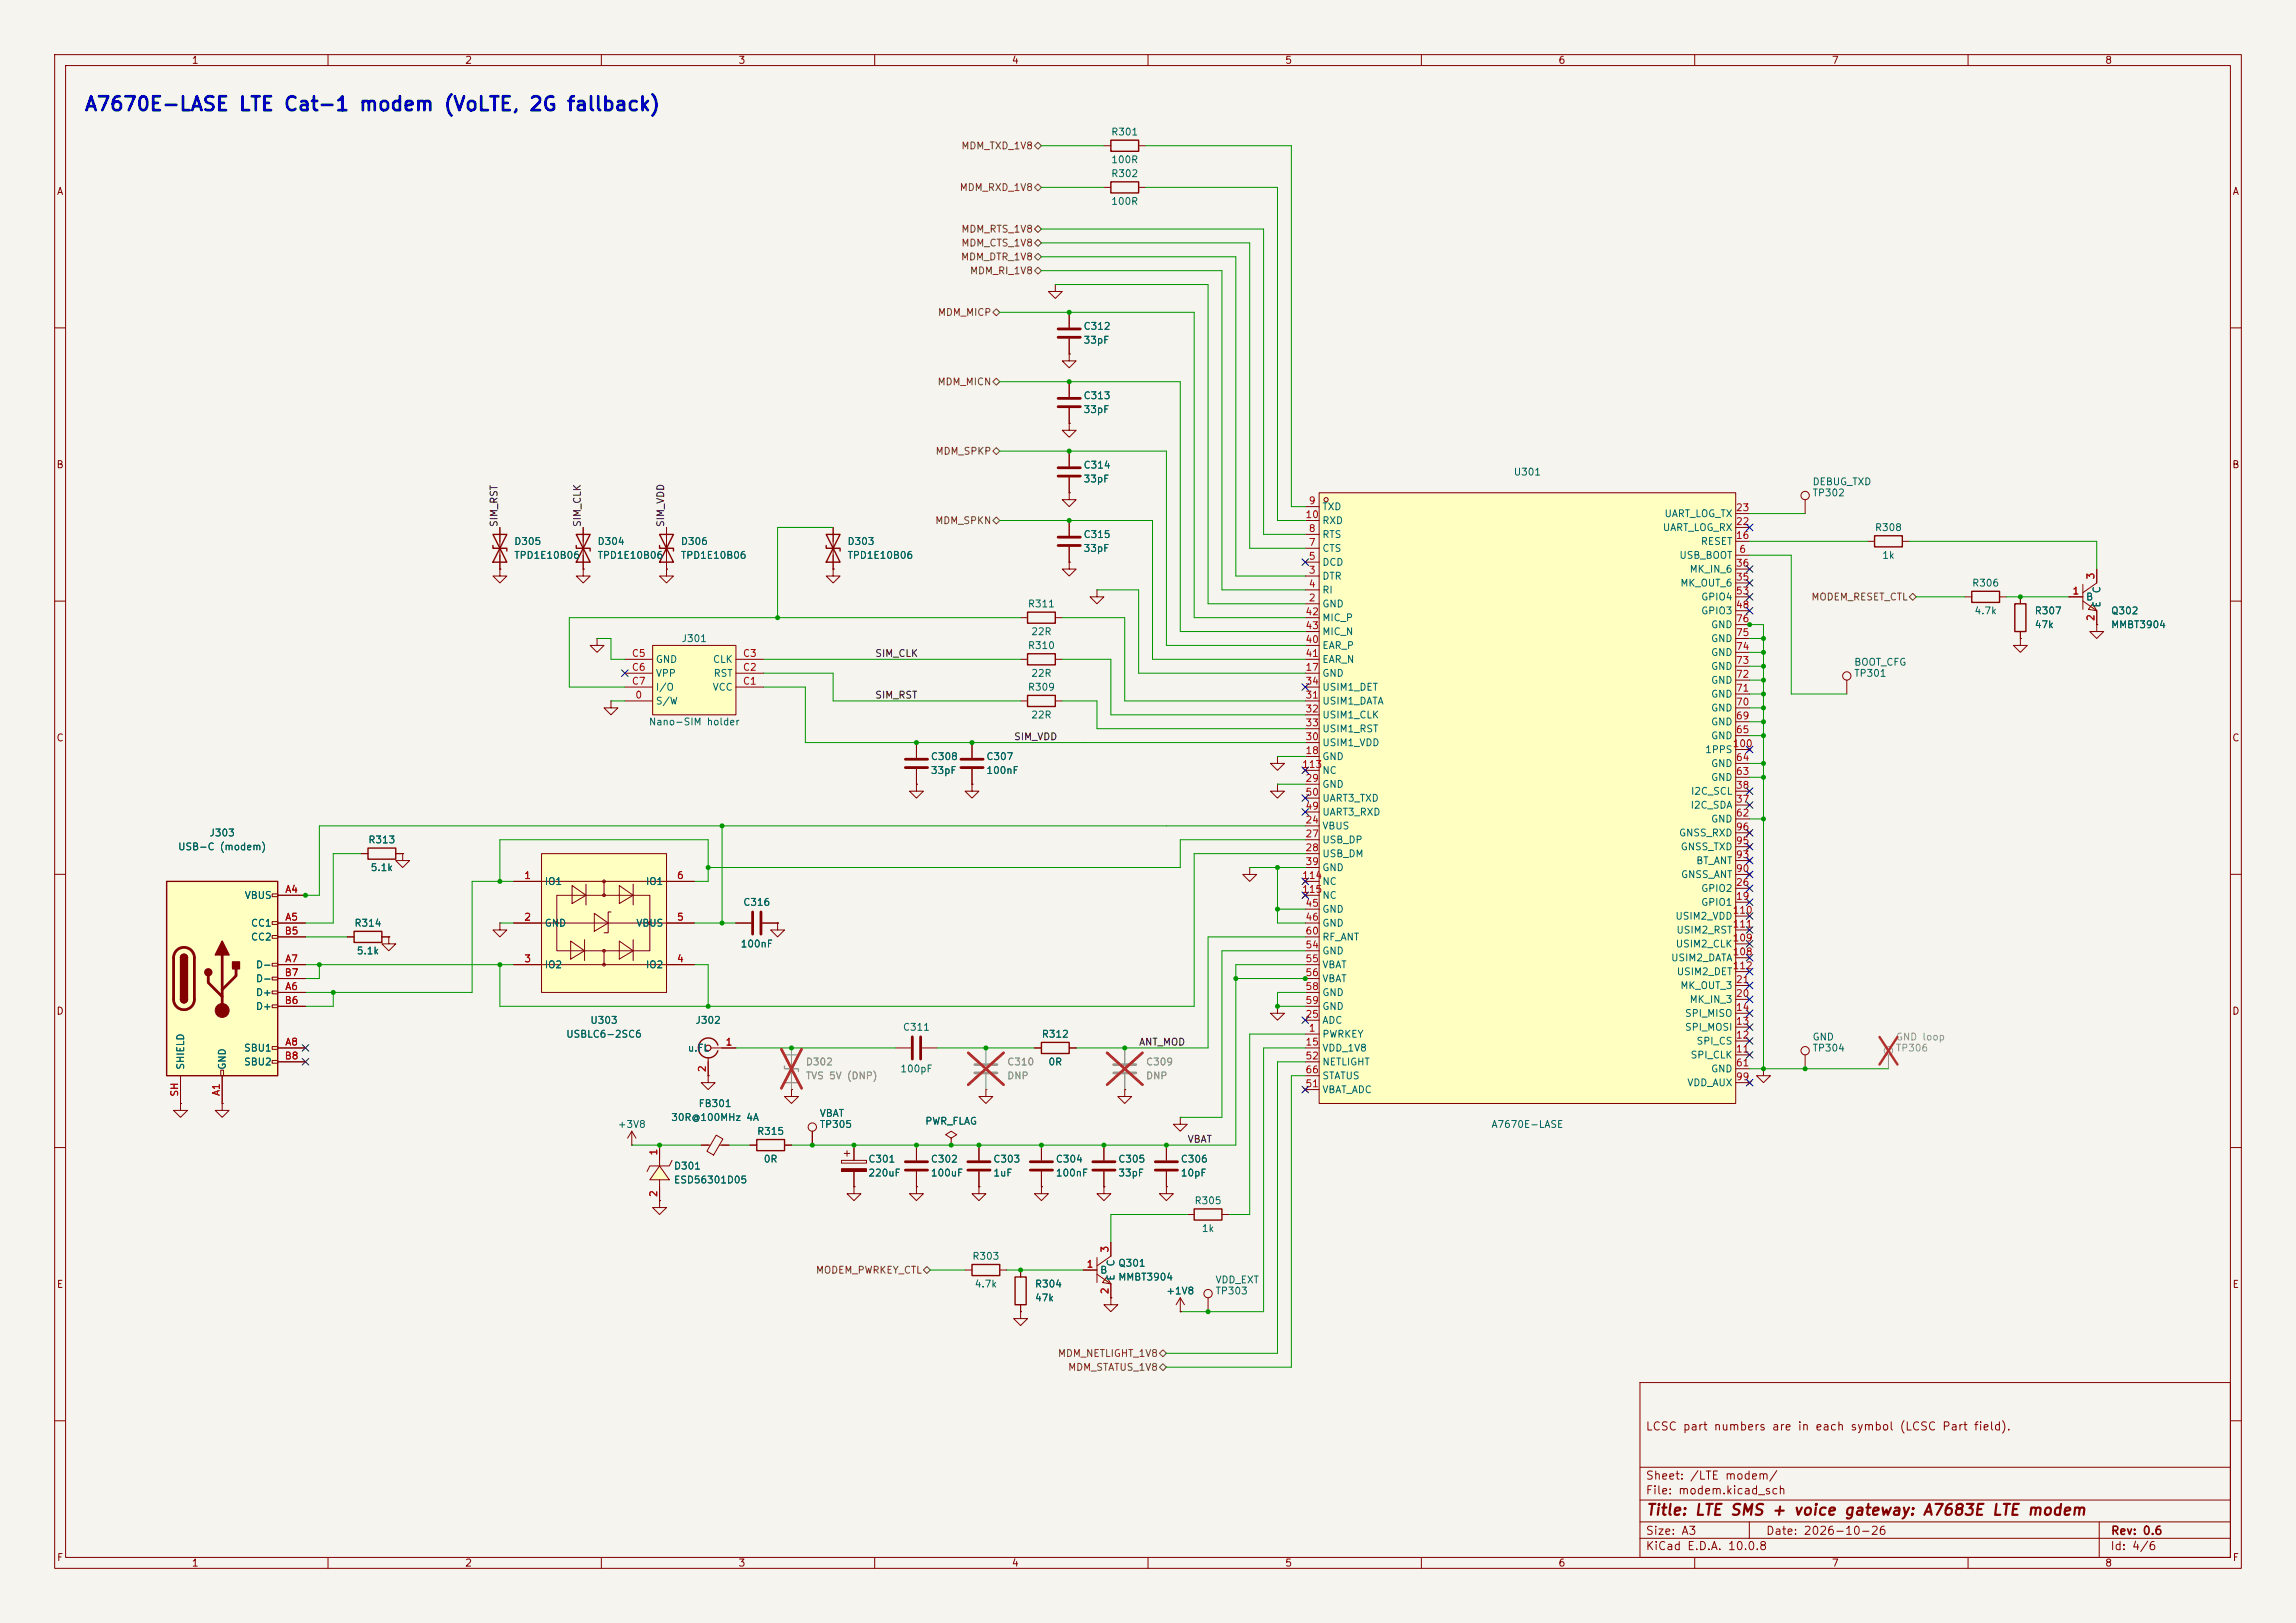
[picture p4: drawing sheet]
<svg xmlns="http://www.w3.org/2000/svg" width="420mm" height="297mm" viewBox="0 0 420 297" stroke-linecap="round" stroke-linejoin="round" font-family="sans-serif">
<defs><g id="words">
<text font-size="2.5" fill="#0000c2" x="15.3" y="20.9">A7670E-LASE LTE Cat-1 modem (VoLTE, 2G fallback)</text>
<text font-size="2" fill="#840000" x="301" y="277.8">Title: LTE SMS + voice gateway: A7683E LTE modem</text>
<g font-size="1.5" fill="#840000">
<text x="300.9" y="262.1">LCSC part numbers are in each symbol (LCSC Part field).</text>
<text x="300.9" y="273.8">File: modem.kicad_sch</text>
<text x="300.9" y="271.1">Sheet: /LTE modem/</text>
<text x="300.9" y="281.2">Size: A3</text>
<text x="322.9" y="281.2">Date: 2026-10-26</text>
<text x="386" y="281.2">Rev: 0.6</text>
<text x="300.9" y="284">KiCad E.D.A. 10.0.8</text>
<text x="385.9" y="284">Id: 4/6</text>
</g>
<g font-size="1.3" fill="#840000">
<text x="35" y="12">1</text>
<text x="85" y="12">2</text>
<text x="135" y="12">3</text>
<text x="185" y="12">4</text>
<text x="235" y="12">5</text>
<text x="285" y="12">6</text>
<text x="335" y="12">7</text>
<text x="385" y="12">8</text>
<text x="10.3" y="36">A</text>
<text x="408.3" y="36">A</text>
<text x="10.2" y="86">B</text>
<text x="408.2" y="86">B</text>
<text x="10.2" y="136">C</text>
<text x="408.2" y="136">C</text>
<text x="10.2" y="186">D</text>
<text x="408.2" y="186">D</text>
<text x="10.3" y="236">E</text>
<text x="408.3" y="236">E</text>
<text x="10.3" y="286">F</text>
<text x="35" y="287">1</text>
<text x="85" y="287">2</text>
<text x="135" y="287">3</text>
<text x="185" y="287">4</text>
<text x="235" y="287">5</text>
<text x="285" y="287">6</text>
<text x="335" y="287">7</text>
<text x="385" y="287">8</text>
<text x="408.3" y="286">F</text>
</g>
<g font-size="1.3" fill="#725600">
<text x="175.7" y="27.6">MDM_TXD_1V8</text>
<text x="175.4" y="35.3">MDM_RXD_1V8</text>
<text x="175.7" y="48">MDM_DTR_1V8</text>
<text x="175.7" y="42.9">MDM_RTS_1V8</text>
<text x="175.7" y="45.4">MDM_CTS_1V8</text>
<text x="177.3" y="50.5">MDM_RI_1V8</text>
<text x="171.5" y="58.1">MDM_MICP</text>
<text x="171.4" y="70.8">MDM_MICN</text>
<text x="171" y="83.5">MDM_SPKP</text>
<text x="171" y="96.2">MDM_SPKN</text>
<text x="331.2" y="110.2">MODEM_RESET_CTL</text>
<text x="149.1" y="233.4">MODEM_PWRKEY_CTL</text>
<text x="193.4" y="248.6">MDM_NETLIGHT_1V8</text>
<text x="195.3" y="251.2">MDM_STATUS_1V8</text>
</g>
<g font-size="1.3" fill="#006464">
<text x="203.2" y="25.1">R301</text>
<text x="203.2" y="30.2">100R</text>
<text x="203.2" y="32.7">R302</text>
<text x="203.2" y="37.8">100R</text>
<text x="198.1" y="60.7">C312</text>
<text x="198.1" y="63.2">33pF</text>
<text x="198.1" y="73.4">C313</text>
<text x="198.1" y="75.9">33pF</text>
<text x="198.1" y="86.1">C314</text>
<text x="198.1" y="88.6">33pF</text>
<text x="276.8" y="87.3">U301</text>
<text x="331.5" y="89.1">DEBUG_TXD</text>
<text x="241.8" y="93.7">TXD</text>
<text x="304.4" y="94.9">UART_LOG_TX</text>
<text x="331.5" y="91.1">TP302</text>
<text x="94" y="100">D305</text>
<text x="109.2" y="100">D304</text>
<text x="124.4" y="100">D306</text>
<text x="154.9" y="100">D303</text>
<text x="198.1" y="98.8">C315</text>
<text x="198.1" y="101.3">33pF</text>
<text x="241.8" y="101.3">CTS</text>
<text x="241.8" y="98.8">RTS</text>
<text x="241.8" y="96.2">RXD</text>
<text x="304.1" y="97.5">UART_LOG_RX</text>
<text x="311" y="100">RESET</text>
<text x="342.9" y="97.5">R308</text>
<text x="94" y="102.6">TPD1E10B06</text>
<text x="109.2" y="102.6">TPD1E10B06</text>
<text x="124.4" y="102.6">TPD1E10B06</text>
<text x="154.9" y="102.6">TPD1E10B06</text>
<text x="241.8" y="106.4">DTR</text>
<text x="241.8" y="103.8">DCD</text>
<text x="307.1" y="102.6">USB_BOOT</text>
<text x="307.3" y="107.6">MK_OUT_6</text>
<text x="309" y="105.1">MK_IN_6</text>
<text x="344.2" y="102.6">1k</text>
<text x="360.6" y="107.6">R306</text>
<text x="187.9" y="111.5">R311</text>
<text x="241.8" y="111.5">GND</text>
<text x="241.8" y="108.9">RI</text>
<text x="241.8" y="114">MIC_P</text>
<text x="311.1" y="112.7">GPIO3</text>
<text x="311.1" y="110.2">GPIO4</text>
<text x="361.1" y="112.7">4.7k</text>
<text x="372.1" y="112.7">R307</text>
<text x="381.5" y="110.2">B</text>
<text x="384.5" y="111.3" transform="rotate(-90 384.5 111.3)">E</text>
<text x="384.5" y="108.7" transform="rotate(-90 384.5 108.7)">C</text>
<text x="386.1" y="112.7">Q302</text>
<text x="124.6" y="117.8">J301</text>
<text x="187.9" y="119.1">R310</text>
<text x="188.5" y="116.5">22R</text>
<text x="241.8" y="119.1">EAR_P</text>
<text x="241.8" y="116.5">MIC_N</text>
<text x="312.9" y="117.8">GND</text>
<text x="312.9" y="115.3">GND</text>
<text x="372.1" y="115.3">47k</text>
<text x="386.1" y="115.3">MMBT3904</text>
<text x="119.9" y="121.6">GND</text>
<text x="119.9" y="124.2">VPP</text>
<text x="130.3" y="121.6">CLK</text>
<text x="130.4" y="124.2">RST</text>
<text x="188.5" y="124.2">22R</text>
<text x="241.8" y="124.2">GND</text>
<text x="241.8" y="121.6">EAR_N</text>
<text x="312.9" y="125.4">GND</text>
<text x="312.9" y="122.9">GND</text>
<text x="312.9" y="120.3">GND</text>
<text x="339.1" y="124.2">TP301</text>
<text x="339.1" y="122.1">BOOT_CFG</text>
<text x="119.9" y="129.2">S/W</text>
<text x="119.9" y="126.7">I/O</text>
<text x="130.3" y="126.7">VCC</text>
<text x="187.9" y="126.7">R309</text>
<text x="188.5" y="131.8">22R</text>
<text x="241.8" y="129.2">USIM1_DATA</text>
<text x="241.8" y="131.8">USIM1_CLK</text>
<text x="241.8" y="126.7">USIM1_DET</text>
<text x="312.9" y="130.5">GND</text>
<text x="312.9" y="128">GND</text>
<text x="118.6" y="133">Nano-SIM holder</text>
<text x="241.8" y="136.9">USIM1_VDD</text>
<text x="241.8" y="134.3">USIM1_RST</text>
<text x="312.9" y="135.6">GND</text>
<text x="312.9" y="133">GND</text>
<text x="170.2" y="139.4">C308</text>
<text x="170.2" y="141.9">33pF</text>
<text x="180.3" y="139.4">C307</text>
<text x="180.3" y="141.9">100nF</text>
<text x="241.8" y="139.4">GND</text>
<text x="241.8" y="141.9">NC</text>
<text x="311.8" y="138.1">1PPS</text>
<text x="312.9" y="143.2">GND</text>
<text x="312.9" y="140.7">GND</text>
<text x="241.8" y="144.5">GND</text>
<text x="241.8" y="149.6">UART3_RXD</text>
<text x="241.8" y="147">UART3_TXD</text>
<text x="309.1" y="148.3">I2C_SDA</text>
<text x="309.2" y="145.7">I2C_SCL</text>
<text x="32.5" y="155.9">USB-C (modem)</text>
<text x="38.2" y="153.4">J303</text>
<text x="67.3" y="154.6">R313</text>
<text x="241.8" y="152.1">VBUS</text>
<text x="241.8" y="154.6">USB_DP</text>
<text x="307" y="153.4">GNSS_RXD</text>
<text x="307.3" y="155.9">GNSS_TXD</text>
<text x="312.9" y="150.8">GND</text>
<text x="67.7" y="159.7">5.1k</text>
<text x="241.8" y="157.2">USB_DM</text>
<text x="241.8" y="159.7">GND</text>
<text x="307.4" y="161">GNSS_ANT</text>
<text x="310.2" y="158.4">BT_ANT</text>
<text x="44.7" y="164.8">VBUS</text>
<text x="99.5" y="162.3">IO1</text>
<text x="118" y="162.3">IO1</text>
<text x="135.9" y="166.1">C316</text>
<text x="241.8" y="167.3">GND</text>
<text x="241.8" y="162.3">NC</text>
<text x="241.8" y="164.8">NC</text>
<text x="311.1" y="166.1">GPIO1</text>
<text x="311.1" y="163.5">GPIO2</text>
<text x="45.8" y="169.9">CC1</text>
<text x="45.8" y="172.4">CC2</text>
<text x="64.7" y="169.9">R314</text>
<text x="99.5" y="169.9">GND</text>
<text x="116.3" y="169.9">VBUS</text>
<text x="135.4" y="173.7">100nF</text>
<text x="241.8" y="169.9">GND</text>
<text x="241.8" y="172.4">RF_ANT</text>
<text x="306.4" y="168.6">USIM2_VDD</text>
<text x="306.4" y="173.7">USIM2_CLK</text>
<text x="306.5" y="171.1">USIM2_RST</text>
<text x="46.7" y="177.5">D-</text>
<text x="65.2" y="175">5.1k</text>
<text x="99.5" y="177.5">IO2</text>
<text x="118" y="177.5">IO2</text>
<text x="241.8" y="175">GND</text>
<text x="241.8" y="177.5">VBAT</text>
<text x="305.6" y="176.2">USIM2_DATA</text>
<text x="306.6" y="178.8">USIM2_DET</text>
<text x="46.7" y="182.6">D+</text>
<text x="46.7" y="185.1">D+</text>
<text x="46.7" y="180">D-</text>
<text x="241.8" y="180">VBAT</text>
<text x="241.8" y="182.6">GND</text>
<text x="241.8" y="185.1">GND</text>
<text x="307.3" y="181.3">MK_OUT_3</text>
<text x="309" y="183.8">MK_IN_3</text>
<text x="103.5" y="190.2">USBLC6-2SC6</text>
<text x="107.9" y="187.7">U303</text>
<text x="127.1" y="187.7">J302</text>
<text x="165.1" y="188.9">C311</text>
<text x="190.5" y="190.2">R312</text>
<text x="241.8" y="190.2">PWRKEY</text>
<text x="241.8" y="187.7">ADC</text>
<text x="308.1" y="188.9">SPI_MOSI</text>
<text x="308.1" y="186.4">SPI_MISO</text>
<text x="310.2" y="191.5">SPI_CS</text>
<text x="331.5" y="190.7">GND</text>
<text x="34" y="195.9" transform="rotate(-90 34 195.9)">SHIELD</text>
<text x="41.6" y="195.9" transform="rotate(-90 41.6 195.9)">GND</text>
<text x="44.5" y="192.7">SBU1</text>
<text x="44.5" y="195.3">SBU2</text>
<text x="125.7" y="192.7">u.FL</text>
<text x="164.6" y="196.5">100pF</text>
<text x="191.7" y="195.3">0R</text>
<text x="241.8" y="192.7">VDD_1V8</text>
<text x="241.8" y="195.3">NETLIGHT</text>
<text x="241.8" y="197.8">STATUS</text>
<text x="309.1" y="194">SPI_CLK</text>
<text x="312.9" y="196.5">GND</text>
<text x="331.5" y="192.7">TP304</text>
<text x="127.7" y="202.9">FB301</text>
<text x="241.8" y="200.4">VBAT_ADC</text>
<text x="308.5" y="199.1">VDD_AUX</text>
<text x="112.9" y="206.7">+3V8</text>
<text x="122.7" y="205.4">30R@100MHz 4A</text>
<text x="138.4" y="208">R315</text>
<text x="149.8" y="206.7">TP305</text>
<text x="149.8" y="204.7">VBAT</text>
<text x="169.1" y="206.1">PWR_FLAG</text>
<text x="272.7" y="206.7">A7670E-LASE</text>
<text x="123.2" y="214.3">D301</text>
<text x="139.6" y="213.1">0R</text>
<text x="158.7" y="213.1">C301</text>
<text x="158.7" y="215.6">220uF</text>
<text x="170.2" y="213.1">C302</text>
<text x="170.2" y="215.6">100uF</text>
<text x="181.6" y="213.1">C303</text>
<text x="181.6" y="215.6">1uF</text>
<text x="193" y="213.1">C304</text>
<text x="193" y="215.6">100nF</text>
<text x="204.5" y="213.1">C305</text>
<text x="204.5" y="215.6">33pF</text>
<text x="215.9" y="213.1">C306</text>
<text x="215.9" y="215.6">10pF</text>
<text x="123.2" y="216.9">ESD56301D05</text>
<text x="218.4" y="220.7">R305</text>
<text x="219.7" y="225.8">1k</text>
<text x="177.8" y="230.8">R303</text>
<text x="201.1" y="233.4">B</text>
<text x="204.2" y="231.9" transform="rotate(-90 204.2 231.9)">C</text>
<text x="204.5" y="232.1">Q301</text>
<text x="178.2" y="235.9">4.7k</text>
<text x="189.2" y="235.9">R304</text>
<text x="189.2" y="238.5">47k</text>
<text x="204.2" y="234.5" transform="rotate(-90 204.2 234.5)">E</text>
<text x="204.5" y="234.6">MMBT3904</text>
<text x="213.2" y="237.2">+1V8</text>
<text x="222.2" y="237.2">TP303</text>
<text x="222.2" y="235.2">VDD_EXT</text>
</g>
<g font-size="1.3" fill="#a90000">
<text x="238.7" y="95.1">10</text>
<text x="239.3" y="92.6">9</text>
<text x="317.4" y="93.8">23</text>
<text x="239.3" y="100.2">7</text>
<text x="239.3" y="97.7">8</text>
<text x="317.4" y="98.9">16</text>
<text x="317.4" y="96.4">22</text>
<text x="318" y="101.5">6</text>
<text x="239.3" y="105.3">3</text>
<text x="239.3" y="107.8">4</text>
<text x="239.3" y="102.7">5</text>
<text x="317.4" y="106.5">35</text>
<text x="317.4" y="104">36</text>
<text x="383.4" y="106.1" transform="rotate(-90 383.4 106.1)">3</text>
<text x="238.7" y="112.9">42</text>
<text x="239.3" y="110.4">2</text>
<text x="317.4" y="111.6">48</text>
<text x="317.4" y="109.1">53</text>
<text x="379" y="109.1">1</text>
<text x="383.4" y="113.8" transform="rotate(-90 383.4 113.8)">2</text>
<text x="238.7" y="118">40</text>
<text x="238.7" y="115.4">43</text>
<text x="317.4" y="119.2">74</text>
<text x="317.4" y="116.7">75</text>
<text x="317.4" y="114.2">76</text>
<text x="115.5" y="120.5">C5</text>
<text x="115.5" y="123.1">C6</text>
<text x="115.5" y="125.6">C7</text>
<text x="135.8" y="125.6">C1</text>
<text x="135.8" y="123.1">C2</text>
<text x="135.8" y="120.5">C3</text>
<text x="238.7" y="123.1">17</text>
<text x="238.7" y="125.6">34</text>
<text x="238.7" y="120.5">41</text>
<text x="317.4" y="124.3">72</text>
<text x="317.4" y="121.8">73</text>
<text x="116.1" y="128.1">0</text>
<text x="238.7" y="128.1">31</text>
<text x="238.7" y="130.7">32</text>
<text x="317.4" y="131.9">69</text>
<text x="317.4" y="129.4">70</text>
<text x="317.4" y="126.9">71</text>
<text x="238.7" y="135.8">30</text>
<text x="238.7" y="133.2">33</text>
<text x="316.8" y="137">100</text>
<text x="317.4" y="134.5">65</text>
<text x="238.1" y="140.8">113</text>
<text x="238.7" y="138.3">18</text>
<text x="238.7" y="143.4">29</text>
<text x="317.4" y="142.1">63</text>
<text x="317.4" y="139.6">64</text>
<text x="238.7" y="148.5">49</text>
<text x="238.7" y="145.9">50</text>
<text x="317.4" y="147.2">37</text>
<text x="317.4" y="144.6">38</text>
<text x="317.4" y="149.7">62</text>
<text x="238.7" y="151">24</text>
<text x="238.7" y="153.5">27</text>
<text x="317.4" y="154.8">95</text>
<text x="317.4" y="152.3">96</text>
<text x="95.8" y="161.2">1</text>
<text x="123.7" y="161.2">6</text>
<text x="238.1" y="161.2">114</text>
<text x="238.7" y="156.1">28</text>
<text x="238.7" y="158.6">39</text>
<text x="317.4" y="159.9">90</text>
<text x="317.4" y="157.3">93</text>
<text x="52.1" y="163.7">A4</text>
<text x="238.1" y="163.7">115</text>
<text x="238.7" y="166.2">45</text>
<text x="316.8" y="167.5">110</text>
<text x="317.4" y="165">19</text>
<text x="317.4" y="162.4">26</text>
<text x="52" y="171.3">B5</text>
<text x="52.1" y="168.8">A5</text>
<text x="95.8" y="168.8">2</text>
<text x="123.7" y="168.8">5</text>
<text x="238.7" y="168.8">46</text>
<text x="238.7" y="173.9">54</text>
<text x="238.7" y="171.3">60</text>
<text x="316.8" y="172.6">109</text>
<text x="316.8" y="170">111</text>
<text x="52" y="178.9">B7</text>
<text x="52.1" y="176.4">A7</text>
<text x="95.8" y="176.4">3</text>
<text x="123.7" y="176.4">4</text>
<text x="238.7" y="176.4">55</text>
<text x="238.7" y="178.9">56</text>
<text x="316.8" y="175.1">108</text>
<text x="316.8" y="177.7">112</text>
<text x="52" y="184">B6</text>
<text x="52.1" y="181.5">A6</text>
<text x="238.7" y="181.5">58</text>
<text x="238.7" y="184">59</text>
<text x="317.4" y="185.3">14</text>
<text x="317.4" y="182.7">20</text>
<text x="317.4" y="180.2">21</text>
<text x="52.1" y="191.6">A8</text>
<text x="132.6" y="191.6">1</text>
<text x="238.7" y="191.6">15</text>
<text x="238.7" y="186.6">25</text>
<text x="239.3" y="189.1">1</text>
<text x="317.4" y="190.4">12</text>
<text x="317.4" y="187.8">13</text>
<text x="52" y="194.2">B8</text>
<text x="129.4" y="196.3" transform="rotate(-90 129.4 196.3)">2</text>
<text x="238.7" y="194.2">52</text>
<text x="238.7" y="196.7">66</text>
<text x="317.4" y="192.9">11</text>
<text x="317.4" y="195.4">61</text>
<text x="317.4" y="198">99</text>
<text x="32.9" y="200.8" transform="rotate(-90 32.9 200.8)">SH</text>
<text x="40.5" y="200.7" transform="rotate(-90 40.5 200.7)">A1</text>
<text x="238.7" y="199.3">51</text>
<text x="120.5" y="211.6" transform="rotate(-90 120.5 211.6)">1</text>
<text x="120.5" y="219.2" transform="rotate(-90 120.5 219.2)">2</text>
<text x="198.7" y="232.3">1</text>
<text x="203.1" y="229.3" transform="rotate(-90 203.1 229.3)">3</text>
<text x="203.1" y="237" transform="rotate(-90 203.1 237)">2</text>
</g>
<g font-size="1.3" fill="#0f0f0f">
<text x="91.3" y="96.5" transform="rotate(-90 91.3 96.5)">SIM_RST</text>
<text x="106.6" y="96.5" transform="rotate(-90 106.6 96.5)">SIM_CLK</text>
<text x="121.8" y="96.5" transform="rotate(-90 121.8 96.5)">SIM_VDD</text>
<text x="160" y="120.5">SIM_CLK</text>
<text x="160" y="128.1">SIM_RST</text>
<text x="185.4" y="135.8">SIM_VDD</text>
<text x="208.3" y="191.6">ANT_MOD</text>
<text x="217.1" y="209.4">VBAT</text>
</g>
<g font-size="1.3" fill="#939391">
<text x="346.7" y="190.7">GND loop</text>
<text x="147.3" y="195.3">D302</text>
<text x="147.3" y="197.8">TVS 5V (DNP)</text>
<text x="184.1" y="195.3">C310</text>
<text x="184.1" y="197.8">DNP</text>
<text x="209.5" y="195.3">C309</text>
<text x="209.5" y="197.8">DNP</text>
<text x="346.7" y="192.7">TP306</text>
</g>
</g></defs>
<path d="M0 0h420v297h-420z" fill="#f5f4ef" stroke="#f5f4ef" stroke-width=".18"/>
<g fill="none" stroke="#840000" stroke-width=".18">
<path d="M10 10h400v277h-400zM12 12h396v273h-396zM60 10v2M110 10v2M160 10v2M210 10v2M260 10v2M310 10v2M360 10v2M10 60h2M408 60h2M152.4 96.5v7.6"/>
<path d="M10 110h2M109.2 116.8v1.3h1.3l-1.3 1.3-1.3-1.3h1.3M109.2 116.8h.1M152.4 104.1v1.3h1.3l-1.3 1.3-1.3-1.3h1.3M152.4 104.1h.1M408 110h2M10 160h2M408 160h2M189.2 191.8h1.3M195.6 191.8h1.2M10 210h2M179.1 217.2v1.2h1.2l-1.2 1.3-1.3-1.3h1.3"/>
<path d="M179.1 217.2h.1M179.1 209.6v2.7M179.1 214.4v2.8M190.5 217.2v1.2h1.3l-1.3 1.3-1.3-1.3h1.3M190.5 217.2h.1M190.5 209.6v2.7M190.5 214.4v2.8M201.9 217.2v1.2h1.3l-1.3 1.3-1.2-1.3h1.2M201.9 217.2h.1M201.9 209.6v2.7M201.9 214.4v2.8M408 210h2"/>
<path d="M176.5 232.4h1.3M182.9 232.4h1.2M186.7 232.4v1.3M186.7 238.8v1.2M186.7 240v1.3h1.3l-1.3 1.3-1.3-1.3h1.3M186.7 240h.1M300 253h108v32h-108zM10 260h2M300 278.5h108M300 274.5h108M300 268.5h108M320 278.5v3"/>
<path d="M384 278.5v6.5M408 260h2M60 285v2M110 285v2M160 285v2M210 285v2M260 285v2M300 281.5h108M310 285v2M360 285v2"/>
</g>
<path d="M177 212.6h4.1M177 214.1h4.1M188.5 212.6h4M188.5 214.1h4M199.9 212.6h4.1M199.9 214.1h4.1" fill="none" stroke="#840000" stroke-width=".51"/>
<path d="M178.3 194.8h4.1M178.3 196.3h4.1" fill="none" stroke="#9c9b98" stroke-width=".51"/>
<path d="M180.3 191.8v2.8M180.3 196.6v2.8" fill="none" stroke="#9c9b98" stroke-width=".18"/>
<path d="M177.1 192.7l6.5 5.8M183.6 192.7l-6.5 5.8" fill="none" stroke="#e12e31" stroke-width=".46"/>
<path d="M151.1 97.8h2.6l-2.6 5.1h2.6zM151.1 99.8v.5h2.6v.5M190.5 190.8h5.1v2h-5.1zM177.8 231.4h5.1v2h-5.1zM185.7 233.7h2v5.1h-2z" fill="none" stroke="#840000" stroke-width=".25"/>
<path d="M119.4 118.1h15.2v12.7h-15.2z" fill="#ffffc2"/>
<g fill="none" stroke="#840000" stroke-width=".18">
<path d="M91.4 96.5v7.6M106.7 96.5v7.6M121.9 96.5v7.6M195.6 90.2v1.2h1.2l-1.2 1.3-1.3-1.3h1.3M195.6 90.2h.1M195.6 95.3v2.7M91.4 104.1v1.3h1.3l-1.3 1.3-1.2-1.3h1.2M91.4 104.1h.1M106.7 104.1v1.3h1.2l-1.2 1.3-1.3-1.3h1.3M106.7 104.1h.1M119.4 118.1h15.2v12.7h-15.2zM121.9 104.1v1.3h1.3l-1.3 1.3-1.3-1.3h1.3"/>
<path d="M121.9 104.1h.1M186.7 113h1.3M193 113h1.3M195.6 102.9v1.2h1.2l-1.2 1.3-1.3-1.3h1.3M195.6 102.9h.1M195.6 100.1v2.8M200.7 108v1.2h1.2l-1.2 1.3-1.3-1.3h1.3M200.7 108h.1M114.3 128.3h5.1M114.3 125.7h5.1M114.3 123.2h5.1M114.3 120.7h5.1"/>
<path d="M134.6 125.7h5.1M134.6 123.2h5.1M134.6 120.7h5.1M177.8 135.9v2.8M186.7 128.3h1.3M186.7 120.7h1.3M193 128.3h1.3M193 120.7h1.3M177.8 143.5v1.3h1.3l-1.3 1.3-1.3-1.3h1.3M177.8 143.5h.1M177.8 140.7v2.8M228.6 158.8v1.2h1.3l-1.3 1.3-1.3-1.3h1.3"/>
<path d="M228.6 158.8h.1M330.2 193v2.6"/>
<circle cx="330.2" cy="192.3" r=".76"/>
</g>
<path d="M90.2 97.8h2.5l-2.5 5.1h2.5zM90.2 99.8v.5h2.5v.5M105.4 97.8h2.5l-2.5 5.1h2.5zM105.4 99.8v.5h2.5v.5M120.6 97.8h2.6l-2.6 5.1h2.6zM120.6 99.8v.5h2.6v.5M188 119.6h5v2.1h-5zM188 112h5v2h-5zM188 127.3h5v2h-5z" fill="none" stroke="#840000" stroke-width=".25"/>
<path d="M193.5 98.3h4.1M193.5 99.8h4.1M175.8 138.9h4M175.8 140.5h4" fill="none" stroke="#840000" stroke-width=".51"/>
<g fill="none" stroke="#9c9b98" stroke-width=".18">
<path d="M345.4 193v2.6"/>
<circle cx="345.4" cy="192.3" r=".76"/>
</g>
<path d="M343.8 189.8l3.3 5M347.1 189.8l-3.3 5" fill="none" stroke="#e12e31" stroke-width=".46"/>
<path d="M241.3 90.2h76.2v111.7h-76.2z" fill="#ffffc2"/>
<g fill="none" stroke="#840000" stroke-width=".18">
<path d="M238.8 97.8h2.5M238.8 92.7h2.5M238.8 95.3h2.5M241.3 90.2h76.2v111.7h-76.2zM317.5 99.1h2.5M317.5 96.5h2.5M317.5 94h2.5M238.8 110.5h2.5M238.8 105.4h2.5M238.8 108h2.5M238.8 102.9h2.5M238.8 100.3h2.5"/>
<path d="M238.8 118.1h2.5M238.8 113h2.5M238.8 115.6h2.5M317.5 101.6h2.5M317.5 106.7h2.5M317.5 104.1h2.5M317.5 111.8h2.5M317.5 109.2h2.5M317.5 119.4h2.5M317.5 116.8h2.5M317.5 114.3h2.5M238.8 123.2h2.5"/>
<path d="M238.8 138.4h2.5M238.8 135.9h2.5M238.8 128.3h2.5M238.8 130.8h2.5M238.8 133.4h2.5M238.8 125.7h2.5M238.8 120.7h2.5M317.5 139.7h2.5M317.5 134.6h2.5M317.5 132.1h2.5M317.5 129.5h2.5M317.5 127h2.5"/>
<path d="M317.5 124.5h2.5M317.5 121.9h2.5M317.5 137.2h2.5M319.7 136.8l.7 .7M320.4 136.8l-.7 .7M238.4 140.6l.7 .8M238.8 151.1h2.5M238.8 153.7h2.5M238.8 156.2h2.5M238.8 143.5h2.5M238.8 158.8h2.5M238.8 148.6h2.5"/>
<path d="M238.8 146.1h2.5M238.8 141h2.5M239.1 140.6l-.7 .8M317.5 147.3h2.5M317.5 144.8h2.5M317.5 149.9h2.5M317.5 142.2h2.5M317.5 157.5h2.5M317.5 154.9h2.5M317.5 152.4h2.5M319.7 159.6l.7 .8M319.7 157.1l.7 .8"/>
<path d="M319.7 154.6l.7 .7M319.7 152l.7 .8M320.4 159.6l-.7 .8M320.4 157.1l-.7 .8M320.4 154.6l-.7 .7M320.4 152l-.7 .8M238.4 160.9l.7 .8M238.4 163.4l.7 .8M238.8 166.4h2.5M238.8 168.9h2.5M238.8 174h2.5M238.8 176.5h2.5"/>
<path d="M238.8 179.1h2.5M238.8 171.5h2.5M238.8 161.3h2.5M238.8 163.8h2.5M239.1 160.9l-.7 .8M239.1 163.4l-.7 .8M317.5 165.1h2.5M317.5 162.6h2.5M317.5 160h2.5M317.5 175.3h2.5M317.5 172.7h2.5M317.5 167.6h2.5"/>
<path d="M317.5 170.2h2.5M317.5 177.8h2.5M238.4 199l.7 .8M238.8 189.2h2.5M238.8 191.8h2.5M238.8 186.7h2.5M238.8 199.4h2.5M238.8 194.3h2.5M238.8 181.6h2.5M238.8 184.2h2.5M238.8 196.9h2.5M239.1 199l-.7 .8"/>
<path d="M317.5 193h2.5M317.5 190.5h2.5M317.5 188h2.5M317.5 185.4h2.5M317.5 182.9h2.5M317.5 180.3h2.5M317.5 195.6h2.5M317.5 198.1h2.5M319.7 197.7l.7 .8M320.4 197.7l-.7 .8M322.6 195.6v1.3h1.2l-1.2 1.2-1.3-1.2h1.3M322.6 195.6h.1"/>
<path d="M203.2 237.5v1.3h1.3l-1.3 1.2-1.3-1.2h1.3M203.2 237.5h.1M215.9 237.5l-.8 1.3M215.9 237.5l.8 1.3M215.9 237.5v2.5M221 237.5v2.5M215.9 240h.1"/>
<circle cx="242.6" cy="91.4" r=".38"/>
<circle cx="221" cy="236.7" r=".76"/>
</g>
<path d="M202.4 233.7l.8 1.2-1.5-.2z" fill="#ffffc2"/>
<g fill="none" stroke="#840000" stroke-width=".18">
<path d="M201.9 26.7h1.3M201.9 34.3h1.3M208.3 26.7h1.2M208.3 34.3h1.2M195.6 77.5v1.2h1.2l-1.2 1.3-1.3-1.3h1.3M195.6 77.5h.1M195.6 69.9v2.7M195.6 74.7v2.8M167.6 135.9v2.8M167.6 143.5v1.3h1.3l-1.3 1.3-1.2-1.3h1.2M167.6 143.5h.1M167.6 140.7v2.8"/>
<path d="M33 201.9v1.3h1.3l-1.3 1.3-1.3-1.3h1.3M33 201.9h.1M40.6 201.9v1.3h1.3l-1.3 1.3-1.2-1.3h1.2M40.6 201.9h.1M174 208.3l1-.7-1-.6-1 .6 1 .7v1.3M174 209.6h.1M198.1 232.4h2.6M200.7 230.1v4.6M200.7 233.2l2.5 1.7M202.4 233.7l.8 1.2-1.5-.2zM203.2 227.3v2.6l-2.5 1.7M203.2 234.9v2.6"/>
</g>
<path d="M193.5 72.9h4.1M193.5 74.4h4.1M165.6 138.9h4.1M165.6 140.5h4.1" fill="none" stroke="#840000" stroke-width=".51"/>
<path d="M203.2 25.7h5.1v2h-5.1zM203.2 33.3h5.1v2h-5.1z" fill="none" stroke="#840000" stroke-width=".25"/>
<path d="M30.5 161.3h20.3v35.6h-20.3z" fill="#ffffc2"/>
<g fill="none" stroke="#840000" stroke-width=".18">
<path d="M195.6 82.6v2.7M195.6 87.4v2.8M66 156.2h1.3M72.4 156.2h1.3M73.7 156.2v1.3h1.2l-1.2 1.3-1.3-1.3h1.3M73.7 156.2h.1M49.8 163.6h1v.5h-1zM49.8 168.7h1v.5h-1zM49.8 171.2h1v.5h-1zM49.8 176.3h1v.5h-1zM49.8 178.8h1v.5h-1zM50.8 163.8h5.1"/>
<path d="M50.8 168.9h5.1M50.8 176.5h5.1M50.8 171.5h5.1M50.8 179.1h5.1M63.5 171.5h1.3M69.8 171.5h1.3M71.1 171.5v1.2h1.3l-1.3 1.3-1.3-1.3h1.3M71.1 171.5h.1M33 196.9v5M40.4 195.8h.5v1.1h-.5zM40.6 196.9v5M49.8 181.4h1v.5h-1z"/>
<path d="M49.8 183.9h1v.5h-1zM49.8 191.5h1v.5h-1zM49.8 194.1h1v.5h-1zM50.8 181.6h5.1M50.8 191.8h5.1M50.8 184.2h5.1M50.8 194.3h5.1"/>
</g>
<path d="M67.3 155.2h5.1v2h-5.1zM30.5 161.3h20.3v35.6h-20.3zM33 175.3a.64 .64 0 0 1 .7-.7 .64 .64 0 0 1 .6 .7M64.8 170.4h5v2.1h-5zM33 182.9a.64 .64 0 0 0 .7 .6 .64 .64 0 0 0 .6-.6" fill="none" stroke="#840000" stroke-width=".25"/>
<path d="M193.5 85.6h4.1M193.5 87.1h4.1M32.3 173.9a1.9 1.9 0 0 1 2.1-.4 1.9 1.9 0 0 1 1.2 1.8v7.6a1.91 1.91 0 0 1-1.9 1.9 1.91 1.91 0 0 1-2-1.9l.1-7.8 .1-.6zM38.1 178.6v1.2l2.5 2.6M40.6 174.8v10.1M43.2 177.3v1.3l-2.6 2.5" fill="none" stroke="#840000" stroke-width=".51"/>
<g fill="#840000" stroke="#840000" stroke-width=".25">
<path d="M33 175.3h1.3v7.6h-1.3z"/>
<path d="M33.2 174.8a.64 .64 0 0 1 .7-.1 .64 .64 0 0 1 .4 .6h-1.3z"/>
<path d="M33 182.9h1.3a.64 .64 0 0 1-.6 .6 .64 .64 0 0 1-.7-.6z"/>
<path d="M40.6 172.2l1.3 2.6h-2.5z"/>
<path d="M42.5 176h1.3v1.3h-1.3z"/>
<circle cx="38.1" cy="177.9" r=".63"/>
</g>
<circle cx="40.6" cy="184.9" r="1.27" fill="#840000" stroke="#840000" stroke-width=".18"/>
<g fill="#ffffc2">
<path d="M99.1 156.2h22.8v25.4h-22.8z"/>
<path d="M101.8 163.8h17.1v10.2h-17.1z"/>
<path d="M104.4 172.2l2.5 1.8-2.5 1.5z"/>
<path d="M104.7 162l2.5 1.8-2.5 1.6z"/>
<path d="M108.7 167.1l2.5 1.8-2.5 1.5z"/>
<path d="M113.3 162l2.5 1.8-2.5 1.6z"/>
<path d="M113.3 172.2l2.5 1.8-2.5 1.5z"/>
</g>
<g fill="none" stroke="#840000" stroke-width=".18">
<path d="M111.8 128.3v1.2h1.2l-1.2 1.3-1.3-1.3h1.3M111.8 128.3h.1M99.1 156.2h22.8v25.4h-22.8zM91.4 168.9v1.3h1.3l-1.3 1.3-1.2-1.3h1.2M91.4 168.9h.1M94 161.3h33M94 168.9h33M94 176.5h33M101.8 163.8h17.1v10.2h-17.1zM104.4 172.2l2.5 1.8-2.5 1.5zM104.7 162l2.5 1.8-2.5 1.6zM106.9 172v3.8"/>
<path d="M107.2 161.8v3.8M108.7 167.1l2.5 1.8-2.5 1.5zM110.5 161.3v2.5M110.5 174v2.5M111.8 166.9h-.6v3.8h-.7M113.3 162l2.5 1.8-2.5 1.6zM113.3 172.2l2.5 1.8-2.5 1.5zM115.8 161.8v3.8M115.8 172v3.8M134.6 168.9h2.8M139.4 168.9h2.8M142.2 168.9v1.3h1.3l-1.3 1.3-1.2-1.3h1.2"/>
<path d="M142.2 168.9h.1"/>
<circle cx="101.8" cy="168.9" r=".25"/>
<circle cx="110.5" cy="174" r=".25"/>
<circle cx="110.5" cy="161.3" r=".25"/>
<circle cx="110.5" cy="176.5" r=".25"/>
<circle cx="110.5" cy="163.8" r=".25"/>
<circle cx="118.9" cy="168.9" r=".25"/>
</g>
<path d="M137.7 166.9v4M139.2 166.9v4" fill="none" stroke="#840000" stroke-width=".51"/>
<path d="M120.6 213.4l1.8 2.5h-3.5z" fill="#ffffc2"/>
<g fill="none" stroke="#840000" stroke-width=".18">
<path d="M193 52.1v1.2h1.3l-1.3 1.3-1.2-1.3h1.2M193 52.1h.1M195.6 57.2v2.7M195.6 64.8v1.2h1.2l-1.2 1.3-1.3-1.3h1.3M195.6 64.8h.1M195.6 62v2.8M330.2 91.4v2.6M341.6 99.1h1.3M348 99.1h1.2M369.6 116.8v1.3h1.2l-1.2 1.3-1.3-1.3h1.3M369.6 116.8h.1M369.6 109.2v1.3"/>
<path d="M369.6 115.6v1.2M337.8 124.5v2.5M233.7 143.5v1.3h1.2l-1.2 1.3-1.3-1.3h1.3M233.7 143.5h.1M129.5 196.9v1.2h1.3l-1.3 1.3-1.2-1.3h1.2M129.5 196.9h.1M129.5 193.5v3.4M130 191.8h4.6M144.8 199.4v1.3h1.2l-1.2 1.2-1.3-1.2h1.3M144.8 199.4h.1M163.8 191.8h2.8M168.7 191.8h2.7"/>
<path d="M180.3 199.4v1.3h1.3l-1.3 1.2-1.2-1.2h1.2M180.3 199.4h.1M233.7 184.2v1.2h1.2l-1.2 1.3-1.3-1.3h1.3M233.7 184.2h.1M115.6 209.6h.1M115.6 207l-.8 1.3M115.6 207l.7 1.3M115.6 207v2.6M120.6 213.4l1.8 2.5h-3.5zM120.6 219.7v1.3h1.3l-1.3 1.2-1.2-1.2h1.2M120.6 219.7h.1M120.6 209.6v3.8"/>
<path d="M120.6 215.9v3.8M122.9 212.3l-.5 1.1h-3.5l-.5 1M128.3 209.6h1.6M131 207.7l1.2 .7-1.7 3-1.2-.7zM131.6 209.6h1.7M137.2 209.6h1.2M143.5 209.6h1.3M148.6 207v2.6M153.9 212.3h4.6v.6h-4.6zM154.4 211.1h1M154.9 210.6v1M156.2 217.2v1.2h1.3l-1.3 1.3-1.3-1.3h1.3"/>
<path d="M156.2 217.2h.1M156.2 209.6v2.7M156.2 214.4v2.8M167.6 217.2v1.2h1.3l-1.3 1.3-1.2-1.3h1.2M167.6 217.2h.1M167.6 209.6v2.7M167.6 214.4v2.8M213.4 217.2v1.2h1.2l-1.2 1.3-1.3-1.3h1.3M213.4 217.2h.1M213.4 209.6v2.7M213.4 214.4v2.8M215.9 204.5v1.2h1.3l-1.3 1.3-1.3-1.3h1.3"/>
<path d="M215.9 204.5h.1M217.2 222.2h1.2M223.5 222.2h1.3"/>
<circle cx="330.2" cy="90.7" r=".76"/>
<circle cx="337.8" cy="123.7" r=".76"/>
<circle cx="148.6" cy="206.2" r=".76"/>
</g>
<path d="M153.9 213.9h4.6v.5h-4.6z" fill="#840000" stroke="#840000" stroke-width=".18"/>
<path d="M143.5 193h2.5l-2.5 5.1h2.5zM143.5 195.1v.5h2.5v.5" fill="none" stroke="#9c9b98" stroke-width=".25"/>
<path d="M144.8 191.8v7.6M205.7 191.8v2.8M205.7 196.6v2.8" fill="none" stroke="#9c9b98" stroke-width=".18"/>
<path d="M142.9 192l3.7 7.2M146.6 192l-3.7 7.2M202.5 192.7l6.5 5.8M209 192.7l-6.5 5.8" fill="none" stroke="#e12e31" stroke-width=".46"/>
<path d="M193.5 60.2h4.1M193.5 61.7h4.1M166.9 189.7v4.1M168.4 189.7v4.1M165.6 212.6h4.1M165.6 214.1h4.1M211.3 212.6h4.1M211.3 214.1h4.1" fill="none" stroke="#840000" stroke-width=".51"/>
<path d="M342.9 98h5.1v2.1h-5.1zM368.6 110.5h2v5.1h-2zM131.3 191.3a1.81 1.81 0 0 0-2.8-1 1.81 1.81 0 0 0 0 2.9 1.81 1.81 0 0 0 2.8-.9M138.4 208.5h5.1v2.1h-5.1zM218.4 221.2h5.1v2.1h-5.1z" fill="none" stroke="#840000" stroke-width=".25"/>
<circle cx="129.5" cy="191.8" r=".51" fill="none" stroke="#840000" stroke-width=".2"/>
<path d="M203.7 194.8h4.1M203.7 196.3h4.1" fill="none" stroke="#9c9b98" stroke-width=".51"/>
<path d="M382.8 110.5l.7 1.3-1.5-.3z" fill="#ffffc2"/>
<g fill="none" stroke="#840000" stroke-width=".18">
<path d="M195.6 57.2v2.7M195.6 64.8h.1M195.6 77.5h.1M195.6 62v2.8M195.6 69.9v2.7M195.6 74.7v2.8M91.4 96.5v2.6M106.7 96.5v2.6M121.9 96.5v2.6M152.4 96.5v2.6M195.6 90.2h.1M195.6 82.6v2.7"/>
<path d="M195.6 87.4v2.8M195.6 95.3v2.7M91.4 104.1h.1M91.4 101.6v2.5M106.7 104.1h.1M106.7 101.6v2.5M121.9 104.1h.1M121.9 101.6v2.5M152.4 104.1h.1M152.4 101.6v2.5M195.6 102.9h.1M195.6 100.1v2.8"/>
<path d="M359.4 109.2h1.3M365.8 109.2h1.2M369.6 116.8h.1M369.6 109.2v1.3M369.6 115.6v1.2M378.5 109.2h2.5M381 106.9v4.6M381 110l2.5 1.8M382.8 110.5l.7 1.3-1.5-.3zM383.5 114.3v1.3h1.3l-1.3 1.2-1.2-1.2h1.2M383.5 114.3h.1M383.5 104.1v2.6l-2.5 1.8"/>
<path d="M383.5 111.8v2.5M167.6 135.9v2.8M177.8 135.9v2.8M233.7 138.4v1.3h1.2l-1.2 1.3-1.3-1.3h1.3M233.7 138.4h.1M66 156.2h1.3M72.4 156.2h1.3M73.7 156.2h.1M167.6 143.5h.1M167.6 140.7v2.8M177.8 143.5h.1M177.8 140.7v2.8"/>
<path d="M50.8 163.8h5.1M50.8 168.9h5.1M50.8 176.5h5.1M50.8 171.5h5.1M50.8 179.1h5.1M63.5 171.5h1.3M69.8 171.5h1.3M71.1 171.5h.1M94 168.9h5.1M94 176.5h5.1M94 161.3h5.1M121.9 168.9h5.1"/>
<path d="M121.9 176.5h5.1M121.9 161.3h5.1M134.6 168.9h2.8M139.4 168.9h2.8M142.2 168.9h.1M33 196.9v5M40.6 196.9v5M50.8 191.8h5.1M50.8 181.6h5.1M50.8 184.2h5.1M50.8 194.3h5.1M129.5 196.9h.1"/>
<path d="M129.5 194.3v2.6M132.1 191.8h2.5M144.8 199.4h.1M180.3 199.4h.1M189.2 191.8h1.3M195.6 191.8h1.2M205.7 199.4v1.3h1.3l-1.3 1.2-1.2-1.2h1.2M205.7 199.4h.1M33 201.9h.1M40.6 201.9h.1M120.6 219.7h.1M120.6 209.6v2.5"/>
<path d="M120.6 217.2v2.5M128.3 209.6h1.2M132.1 209.6h1.2M137.2 209.6h1.2M143.5 209.6h1.3M148.6 207v2.6M156.2 217.2h.1M156.2 209.6v2.7M156.2 214.4v2.8M167.6 217.2h.1M167.6 209.6v2.7M167.6 214.4v2.8"/>
<path d="M174 209.6h.1M179.1 217.2h.1M179.1 209.6v2.7M179.1 214.4v2.8M190.5 217.2h.1M190.5 209.6v2.7M190.5 214.4v2.8M201.9 217.2h.1M201.9 209.6v2.7M201.9 214.4v2.8M213.4 217.2h.1M213.4 209.6v2.7"/>
<path d="M213.4 214.4v2.8M186.7 232.4v1.3M186.7 238.8v1.2M198.1 232.4h2.6M203.2 237.5h.1M203.2 227.3v2.6M203.2 234.9v2.6M186.7 240h.1M215.9 240h.1"/>
</g>
<path d="M360.7 108.2h5.1v2h-5.1z" fill="none" stroke="#840000" stroke-width=".25"/>
<g fill="none" stroke="#725600" stroke-width=".18">
<path d="M189.2 26.7l.7-.7 .6 .7-.6 .6zM189.2 34.3l.7-.6 .6 .6-.6 .6zM181.6 57.2l.6-.7 .7 .7-.7 .6zM189.2 41.9l.7-.6 .6 .6-.6 .6zM189.2 44.5l.7-.7 .6 .7-.6 .6zM189.2 47l.7-.6 .6 .6-.6 .6zM189.2 49.5l.7-.6 .6 .6-.6 .7zM181.6 69.9l.6-.7 .7 .7-.7 .6zM181.6 82.6l.6-.7 .7 .7-.7 .6zM182.2 94.6l.7 .7-.7 .6-.6-.6zM349.2 109.2l.7-.6 .6 .6-.6 .7zM168.9 232.4l.6-.6 .7 .6-.7 .6z"/>
<path d="M212.1 250.2l.6-.6 .7 .6-.7 .6zM212.1 247.6l.6-.6 .7 .6-.7 .7z"/>
</g>
<g fill="none" stroke="#009600" stroke-width=".18">
<path d="M190.5 34.3h11.4M190.5 26.7h11.4M209.5 26.7h26.7v66h2.6M209.5 34.3h24.2v61h5.1M182.9 57.2h35.5v55.8h20.4M190.5 41.9h40.6v55.9h7.7M190.5 44.5h38.1v55.8h10.2M190.5 47h35.6v58.4h12.7M190.5 49.5h33v58.5h15.3M193 52.1h28v58.4h17.8M182.9 69.9h33v45.7h22.9M152.4 96.5h-10.2v16.5"/>
<path d="M182.9 95.3h27.9v25.4h28M182.9 82.6h30.5v35.5h25.4M320 99.1h21.6M320 94h10.2M349.2 99.1h34.3v5M109.2 116.8h2.6v3.9h2.5M186.7 113h-82.6v12.7h10.2M194.3 113h11.4v15.3h33.1M200.7 108h7.6v15.2h30.5M320 101.6h7.7v25.4h10.1M320 114.3h2.6v81.3M320 119.4h2.6"/>
<path d="M320 116.8h2.6M350.5 109.2h8.9M367 109.2h11.5M111.8 128.3h2.5M139.7 125.7h7.6v10.2h91.5M139.7 120.7h47M139.7 123.2h12.7v5.1h34.3M194.3 120.7h8.9v10.1h35.6M194.3 128.3h6.4v5.1h38.1M233.7 138.4h5.1M320 129.5h2.6M320 127h2.6"/>
<path d="M320 124.5h2.6M320 121.9h2.6M320 132.1h2.6M320 134.6h2.6M320 139.7h2.6M66 156.2h-5v12.7h-5.1M132.1 151.1v17.8M228.6 158.8h10.2M233.7 158.8v10.1h5.1M233.7 143.5h5.1M238.8 153.7h-22.9v5.1h-86.4M238.8 156.2h-20.4v28h-127v-7.7"/>
<path d="M238.8 151.1h-180.4v12.7h-2.5M320 142.2h2.6M320 149.9h2.6M55.9 171.5h7.6M55.9 176.5h38.1M58.4 176.5v2.6h-2.5M91.4 168.9h2.6M91.4 161.3v-7.6h38.1v7.6h-2.5M94 161.3h-7.6v20.3h-30.5M127 168.9h7.6M127 176.5h2.5v7.7M226.1 179.1h12.7"/>
<path d="M233.7 166.4h5.1M238.8 171.5h-17.8v20.3h-24.2M238.8 176.5h-12.7v33.1h-81.3M238.8 174h-15.3v30.5h-7.6M61 181.6v2.6h-5.1M134.6 191.8h29.2M171.4 191.8h17.8M238.8 196.9h-2.6v53.3h-22.8M238.8 181.6h-5.1v2.6h5.1M238.8 194.3h-5.1v53.3h-20.3M238.8 191.8h-7.7v48.2h-15.2M238.8 189.2h-10.2v33h-3.8"/>
<path d="M320 195.6h25.4M115.6 209.6h12.7M133.3 209.6h3.9M170.2 232.4h6.3M184.1 232.4h14M217.2 222.2h-14v5.1"/>
</g>
<g fill="none" stroke="#000084" stroke-width=".18">
<path d="M319.4 95.9l1.2 1.2M320.6 95.9l-1.2 1.2M238.2 102.3l1.2 1.2M239.4 102.3l-1.2 1.2M319.4 106.1l1.2 1.2M319.4 103.5l1.2 1.2M319.4 108.6l1.2 1.2M319.4 111.2l1.2 1.2M320.6 106.1l-1.2 1.2M320.6 103.5l-1.2 1.2M320.6 108.6l-1.2 1.2M320.6 111.2l-1.2 1.2"/>
<path d="M113.7 122.6l1.2 1.2M114.9 122.6l-1.2 1.2M238.2 125.1l1.2 1.2M239.4 125.1l-1.2 1.2M319.4 136.6l1.2 1.2M320.6 136.6l-1.2 1.2M238.2 148l1.2 1.2M238.2 145.4l1.2 1.3M238.2 140.4l1.2 1.2M239.4 148l-1.2 1.2M239.4 145.4l-1.2 1.3M239.4 140.4l-1.2 1.2"/>
<path d="M319.4 144.2l1.2 1.2M319.4 146.7l1.2 1.2M319.4 151.8l1.2 1.2M319.4 154.3l1.2 1.2M319.4 156.9l1.2 1.2M319.4 159.4l1.2 1.2M320.6 144.2l-1.2 1.2M320.6 146.7l-1.2 1.2M320.6 151.8l-1.2 1.2M320.6 154.3l-1.2 1.2M320.6 156.9l-1.2 1.2M320.6 159.4l-1.2 1.2"/>
<path d="M238.2 160.7l1.2 1.2M238.2 163.2l1.2 1.2M239.4 160.7l-1.2 1.2M239.4 163.2l-1.2 1.2M319.4 174.7l1.2 1.2M319.4 177.2l1.2 1.2M319.4 179.7l1.2 1.2M319.4 172.1l1.2 1.2M319.4 162l1.2 1.2M319.4 164.5l1.2 1.2M319.4 167l1.2 1.2M319.4 169.6l1.2 1.2"/>
<path d="M320.6 174.7l-1.2 1.2M320.6 177.2l-1.2 1.2M320.6 179.7l-1.2 1.2M320.6 172.1l-1.2 1.2M320.6 162l-1.2 1.2M320.6 164.5l-1.2 1.2M320.6 167l-1.2 1.2M320.6 169.6l-1.2 1.2M55.3 191.2l1.2 1.2M55.3 193.7l1.2 1.2M56.5 191.2l-1.2 1.2M56.5 193.7l-1.2 1.2"/>
<path d="M238.2 186.1l1.2 1.2M238.2 198.8l1.2 1.2M239.4 186.1l-1.2 1.2M239.4 198.8l-1.2 1.2M319.4 182.3l1.2 1.2M319.4 184.8l1.2 1.2M319.4 187.4l1.2 1.2M319.4 189.9l1.2 1.2M319.4 192.4l1.2 1.2M319.4 197.5l1.2 1.2M320.6 182.3l-1.2 1.2M320.6 184.8l-1.2 1.2"/>
<path d="M320.6 187.4l-1.2 1.2M320.6 189.9l-1.2 1.2M320.6 192.4l-1.2 1.2M320.6 197.5l-1.2 1.2"/>
</g>
<path d="M144.8 191.8v2.5M144.8 196.9v2.5M180.3 191.8v2.8M180.3 196.6v2.8M205.7 191.8v2.8M205.7 196.6v2.8" fill="none" stroke="#9c9b98" stroke-width=".18"/>
<path d="M142.9 192l3.7 7.2M146.6 192l-3.7 7.2M177.1 192.7l6.5 5.8M183.6 192.7l-6.5 5.8M202.5 192.7l6.5 5.8M209 192.7l-6.5 5.8" fill="none" stroke="#e12e31" stroke-width=".46"/>
<g fill="#009600">
<circle cx="369.6" cy="109.2" r=".46"/>
<circle cx="238.8" cy="179.1" r=".46"/>
<circle cx="320" cy="114.3" r=".46"/>
<circle cx="322.6" cy="129.5" r=".46"/>
<circle cx="322.6" cy="132.1" r=".46"/>
<circle cx="322.6" cy="116.8" r=".46"/>
<circle cx="322.6" cy="119.4" r=".46"/>
<circle cx="322.6" cy="121.9" r=".46"/>
<circle cx="322.6" cy="124.5" r=".46"/>
<circle cx="322.6" cy="127" r=".46"/>
<circle cx="322.6" cy="134.6" r=".46"/>
<circle cx="322.6" cy="139.7" r=".46"/>
<circle cx="322.6" cy="142.2" r=".46"/>
<circle cx="330.2" cy="195.6" r=".46"/>
<circle cx="322.6" cy="195.6" r=".46"/>
<circle cx="322.6" cy="149.9" r=".46"/>
<circle cx="233.7" cy="184.2" r=".46"/>
<circle cx="233.7" cy="166.4" r=".46"/>
<circle cx="233.7" cy="158.8" r=".46"/>
<circle cx="226.1" cy="179.1" r=".46"/>
<circle cx="221" cy="240" r=".46"/>
<circle cx="186.7" cy="232.4" r=".46"/>
<circle cx="180.3" cy="191.8" r=".46"/>
<circle cx="174" cy="209.6" r=".46"/>
<circle cx="195.6" cy="82.6" r=".46"/>
<circle cx="195.6" cy="69.9" r=".46"/>
<circle cx="195.6" cy="95.3" r=".46"/>
<circle cx="195.6" cy="57.2" r=".46"/>
<circle cx="142.2" cy="113" r=".46"/>
<circle cx="148.6" cy="209.6" r=".46"/>
<circle cx="120.6" cy="209.6" r=".46"/>
<circle cx="156.2" cy="209.6" r=".46"/>
<circle cx="167.6" cy="209.6" r=".46"/>
<circle cx="132.1" cy="151.1" r=".46"/>
<circle cx="190.5" cy="209.6" r=".46"/>
<circle cx="179.1" cy="209.6" r=".46"/>
<circle cx="177.8" cy="135.9" r=".46"/>
<circle cx="167.6" cy="135.9" r=".46"/>
<circle cx="201.9" cy="209.6" r=".46"/>
<circle cx="205.7" cy="191.8" r=".46"/>
<circle cx="213.4" cy="209.6" r=".46"/>
<circle cx="58.4" cy="176.5" r=".46"/>
<circle cx="61" cy="181.6" r=".46"/>
<circle cx="55.9" cy="163.8" r=".46"/>
<circle cx="144.8" cy="191.8" r=".46"/>
<circle cx="129.5" cy="184.2" r=".46"/>
<circle cx="132.1" cy="168.9" r=".46"/>
<circle cx="91.4" cy="176.5" r=".46"/>
<circle cx="91.4" cy="161.3" r=".46"/>
<circle cx="129.5" cy="158.8" r=".46"/>
</g>
<use href="#words"/>
</svg>
